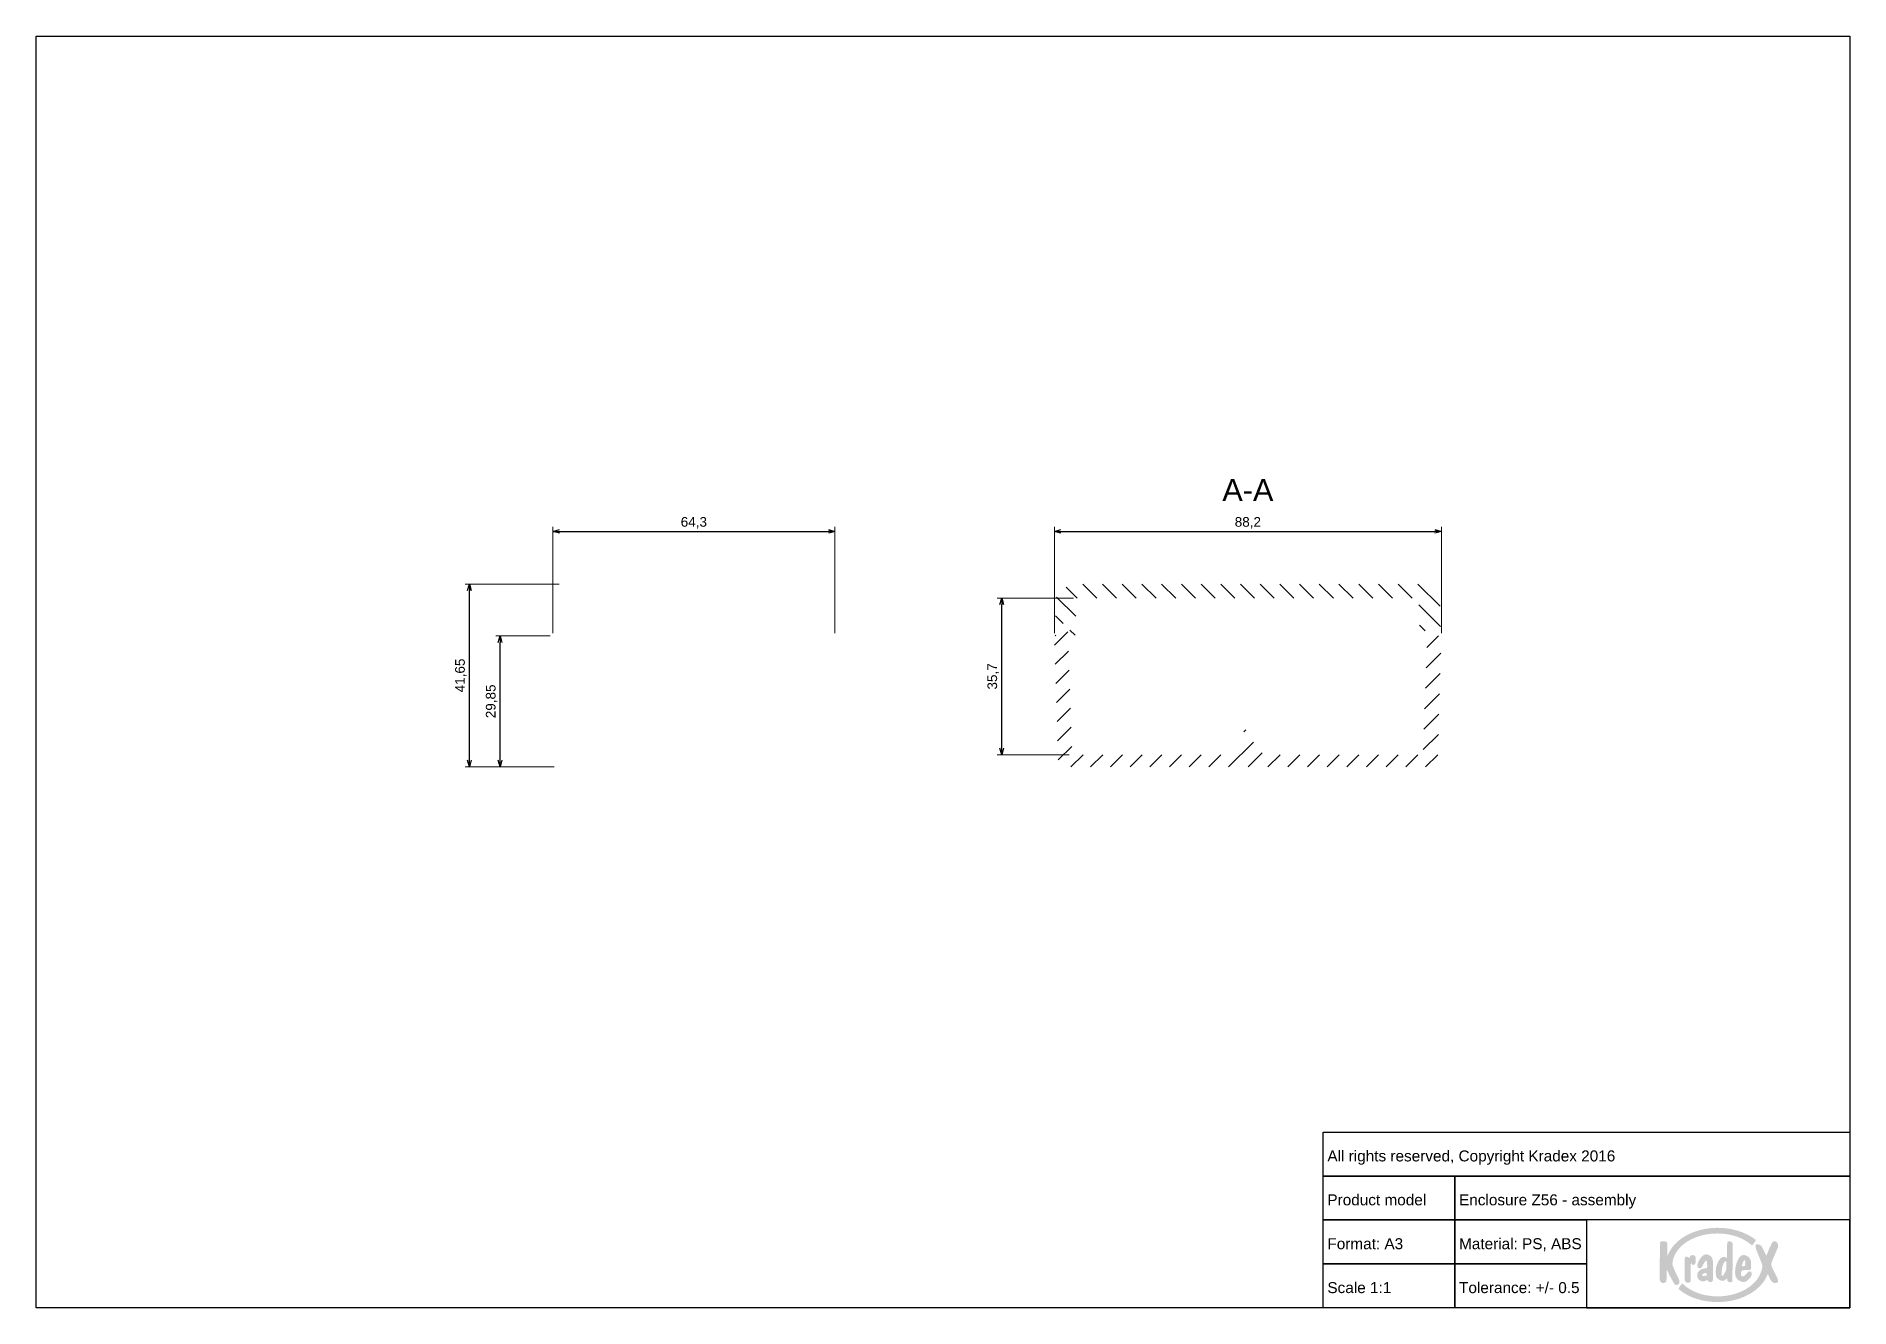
# Paper-space layout 'Assembly' of a CAD drawing. Header units: millimetres. Extents: x 0 to 413, y 1 to 290.
import ezdxf

# ---------------------------------------------------------------- set-up
doc = ezdxf.new("R2010")
doc.units = ezdxf.units.MM
doc.layers.add('MD_Annotation', color=7, linetype='Continuous', lineweight=25)
doc.layers.add('MD_Hatching', color=7, linetype='Continuous', lineweight=25)
doc.layers.add('Tabelka', color=7, linetype='Continuous')
doc.styles.get("Standard").update_dxf_attribs({"font": 'arial.ttf'})
doc.dimstyles.new('ISO-25', dxfattribs={"dimtxt": 2.2, "dimasz": 1.5, "dimexe": 1, "dimexo": 0.625, "dimtad": 1, "dimrnd": 0.05, "dimtxsty": 'Standard', "dimblk": 'OPEN30', "dimcen": 2.5, "dimadec": 0, "dimazin": 0, "dimtfac": 1, "dimtmove": 0, "dimatfit": 3, "dimfxl": 0, "dimlwe": 18, "dimarcsym": 0})

# ---------------------------------------------------------------- blocks, each defined once
blk = doc.blocks.new('_Open30')
at = {"color": 0, "linetype": 'ByBlock', "lineweight": -2}
for p, q in [((-1, 0.27), (0, 0)), ((0, 0), (-1, -0.27)), ((0, 0), (-1, 0))]:
    blk.add_line(p, q, dxfattribs=at)
blk = doc.blocks.new('*D11')
at = {"layer": 'Defpoints', "color": 0}
for p in [(105.92, 153.6), (117.92, 153.6), (118.85, 123.75)]:
    blk.add_point(p, dxfattribs=at)
at = {"layer": 'MD_Annotation', "color": 0, "lineweight": 18}
for p, q in [((117.3, 153.6), (104.92, 153.6)), ((118.22, 123.75), (104.92, 123.75))]:
    blk.add_line(p, q, dxfattribs=at)
at = {"layer": 'MD_Annotation', "color": 0, "lineweight": -2}
blk.add_line((105.92, 125.25), (105.92, 152.1), dxfattribs=at)
at = {"layer": 'MD_Annotation', "color": 0, "lineweight": -2, "xscale": 1.5, "yscale": 1.5, "zscale": 1.5}
for p, rotation in [((105.92, 153.6), 90), ((105.92, 123.75), 270)]:
    blk.add_blockref('_Open30', p, dxfattribs=dict(at, rotation=rotation))
at = {"layer": 'MD_Annotation', "color": 0, "insert": (103.98, 138.67), "char_height": 2.2, "attachment_point": 5, "rotation": 90}
blk.add_mtext('29,85', dxfattribs=at)
blk = doc.blocks.new('*D12')
at = {"layer": 'Defpoints', "color": 0}
for p in [(98.92, 165.4), (120.02, 165.4), (118.85, 123.75)]:
    blk.add_point(p, dxfattribs=at)
at = {"layer": 'MD_Annotation', "color": 0, "lineweight": 18}
for p, q in [((119.4, 165.4), (97.92, 165.4)), ((118.22, 123.75), (97.92, 123.75))]:
    blk.add_line(p, q, dxfattribs=at)
at = {"layer": 'MD_Annotation', "color": 0, "lineweight": -2}
blk.add_line((98.92, 125.25), (98.92, 163.9), dxfattribs=at)
at = {"layer": 'MD_Annotation', "color": 0, "lineweight": -2, "xscale": 1.5, "yscale": 1.5, "zscale": 1.5}
for p, rotation in [((98.92, 165.4), 90), ((98.92, 123.75), 270)]:
    blk.add_blockref('_Open30', p, dxfattribs=dict(at, rotation=rotation))
at = {"layer": 'MD_Annotation', "color": 0, "insert": (96.98, 144.57), "char_height": 2.2, "attachment_point": 5, "rotation": 90}
blk.add_mtext('41,65', dxfattribs=at)
blk = doc.blocks.new('*D13')
at = {"layer": 'Defpoints', "color": 0}
for p in [(182.22, 177.4), (117.92, 153.6), (182.22, 153.6)]:
    blk.add_point(p, dxfattribs=at)
at = {"layer": 'MD_Annotation', "color": 0, "lineweight": 18}
for p, q in [((117.92, 154.22), (117.92, 178.4)), ((182.22, 154.22), (182.22, 178.4))]:
    blk.add_line(p, q, dxfattribs=at)
at = {"layer": 'MD_Annotation', "color": 0, "lineweight": -2}
blk.add_line((119.42, 177.4), (180.72, 177.4), dxfattribs=at)
at = {"layer": 'MD_Annotation', "color": 0, "lineweight": -2, "xscale": 1.5, "yscale": 1.5, "zscale": 1.5, "rotation": 180}
blk.add_blockref('_Open30', (117.92, 177.4), dxfattribs=at)
at = {"layer": 'MD_Annotation', "color": 0, "lineweight": -2, "xscale": 1.5, "yscale": 1.5, "zscale": 1.5}
blk.add_blockref('_Open30', (182.22, 177.4), dxfattribs=at)
at = {"layer": 'MD_Annotation', "color": 0, "insert": (150.07, 179.35), "char_height": 2.2, "attachment_point": 5}
blk.add_mtext('64,3', dxfattribs=at)
blk = doc.blocks.new('*D99')
at = {"layer": 'Defpoints', "color": 0}
for p in [(220.22, 162.2), (237.25, 162.2), (236.25, 126.5)]:
    blk.add_point(p, dxfattribs=at)
at = {"layer": 'MD_Annotation', "color": 0, "lineweight": 18}
for p, q in [((236.62, 162.2), (219.22, 162.2)), ((235.62, 126.5), (219.22, 126.5))]:
    blk.add_line(p, q, dxfattribs=at)
at = {"layer": 'MD_Annotation', "color": 0, "lineweight": -2}
blk.add_line((220.22, 128), (220.22, 160.7), dxfattribs=at)
at = {"layer": 'MD_Annotation', "color": 0, "lineweight": -2, "xscale": 1.5, "yscale": 1.5, "zscale": 1.5}
for p, rotation in [((220.22, 162.2), 90), ((220.22, 126.5), 270)]:
    blk.add_blockref('_Open30', p, dxfattribs=dict(at, rotation=rotation))
at = {"layer": 'MD_Annotation', "color": 0, "insert": (218.28, 144.35), "char_height": 2.2, "attachment_point": 5, "rotation": 90}
blk.add_mtext('35,7', dxfattribs=at)
blk = doc.blocks.new('*D100')
at = {"layer": 'Defpoints', "color": 0}
for p in [(320.42, 177.4), (232.22, 153.6), (320.42, 153.6)]:
    blk.add_point(p, dxfattribs=at)
at = {"layer": 'MD_Annotation', "color": 0, "lineweight": 18}
for p, q in [((232.22, 154.22), (232.22, 178.4)), ((320.42, 154.22), (320.42, 178.4))]:
    blk.add_line(p, q, dxfattribs=at)
at = {"layer": 'MD_Annotation', "color": 0, "lineweight": -2}
blk.add_line((233.72, 177.4), (318.92, 177.4), dxfattribs=at)
at = {"layer": 'MD_Annotation', "color": 0, "lineweight": -2, "xscale": 1.5, "yscale": 1.5, "zscale": 1.5, "rotation": 180}
blk.add_blockref('_Open30', (232.22, 177.4), dxfattribs=at)
at = {"layer": 'MD_Annotation', "color": 0, "lineweight": -2, "xscale": 1.5, "yscale": 1.5, "zscale": 1.5}
blk.add_blockref('_Open30', (320.42, 177.4), dxfattribs=at)
at = {"layer": 'MD_Annotation', "color": 0, "insert": (276.32, 179.35), "char_height": 2.2, "attachment_point": 5}
blk.add_mtext('88,2', dxfattribs=at)

psp = doc.layouts.new('Assembly')

# ---------------------------------------------------------------- hatches: boundary and pattern name
at = {"layer": 'MD_Hatching'}
h = psp.add_hatch(dxfattribs=at)
h.set_pattern_fill('ANSI31', color=256, angle=90, style=0)
h.paths.add_polyline_path([(316.724, 153.599), (316.724, 156.399), (318.974, 156.399), (318.974, 153.599), (320.274, 153.599), (320.071, 162.328), (316.999, 165.399), (235.649, 165.399), (232.578, 162.328), (232.374, 153.599), (233.474, 153.599), (233.474, 156.399), (235.724, 156.399), (235.724, 153.599), (236.924, 153.599), (237.249, 162.199), (315.249, 162.199), (315.524, 153.599)], flags=0)
h = psp.add_hatch(dxfattribs=at)
h.set_pattern_fill('ANSI31', color=256, style=0)
edge = h.paths.add_edge_path(flags=0)
edge.add_ellipse((236.324, 153.616), major_axis=(-0.999, -0.034), ratio=1, start_angle=358.04509, end_angle=360, ccw=False)
edge.add_line((235.324, 153.616), (235.324, 155.099))
edge.add_line((235.324, 155.099), (233.774, 155.099))
edge.add_line((233.774, 155.099), (233.774, 153.599))
edge.add_line((233.774, 153.599), (233.474, 153.599))
edge.add_line((233.474, 153.599), (232.374, 153.599))
edge.add_line((232.374, 153.599), (232.224, 153.599))
edge.add_line((232.224, 153.599), (233.149, 123.749))
edge.add_line((233.149, 123.749), (319.499, 123.749))
edge.add_line((319.499, 123.749), (320.424, 153.599))
edge.add_line((320.424, 153.599), (320.274, 153.599))
edge.add_line((320.274, 153.599), (318.974, 153.599))
edge.add_line((318.974, 153.599), (318.724, 153.599))
edge.add_line((318.724, 153.599), (318.724, 155.099))
edge.add_line((318.724, 155.099), (317.174, 155.099))
edge.add_line((317.174, 155.099), (317.174, 153.616))
edge.add_ellipse((316.174, 153.616), major_axis=(1, 0), ratio=1, start_angle=358.04509, end_angle=360, ccw=False)
edge.add_line((317.174, 153.582), (316.249, 126.499))
edge.add_line((316.249, 126.499), (279.616, 126.499))
edge.add_line((279.616, 126.499), (279.616, 129.399))
edge.add_line((279.616, 129.399), (277.447, 129.399))
edge.add_line((277.447, 129.399), (277.447, 132.199))
edge.add_line((277.447, 132.199), (275.402, 132.199))
edge.add_line((275.402, 132.199), (275.402, 129.399))
edge.add_line((275.402, 129.399), (273.233, 129.399))
edge.add_line((273.233, 129.399), (273.233, 126.499))
edge.add_line((273.233, 126.499), (236.249, 126.499))
edge.add_line((236.249, 126.499), (235.325, 153.582))
at = {"layer": 'Tabelka'}
h = psp.add_hatch(color=154, dxfattribs=at)
h.dxf.hatch_style = 2
edge = h.paths.add_edge_path()
edge.add_spline(control_points=[(374.4, 7.291), (374.4, 7.291), (373.458, 9.308), (373.458, 9.308), (372.975, 10.322), (373.083, 10.415), (373.09, 10.696), (373.101, 10.824), (373.146, 11.07), (373.22, 11.439), (374.094, 14.929), (378.297, 17.44), (383.379, 17.44), (386.487, 17.44), (389.258, 16.41), (391.088, 14.808), (391.159, 14.745), (391.251, 14.719), (391.315, 14.808), (391.355, 14.864), (391.986, 15.697), (392.028, 15.751), (392.094, 15.836), (392.113, 15.932), (391.994, 16.024), (389.85, 17.691), (386.783, 18.731), (383.379, 18.731), (378.309, 18.731), (373.99, 16.42), (372.343, 13.182), (372.297, 13.086), (372.285, 13.059), (372.23, 12.946), (371.94, 12.244), (371.86, 12.131), (371.873, 12.93), (371.873, 12.93), (371.902, 15.067), (371.902, 15.067), (371.91, 15.573), (371.52, 15.702), (370.894, 15.687), (370.421, 15.677), (370.214, 15.474), (370.213, 15.123), (370.213, 15.123), (370.185, 6.943), (370.185, 6.943), (370.184, 6.556), (370.452, 6.172), (370.962, 6.154), (371.498, 6.136), (371.693, 6.457), (371.706, 6.718), (371.757, 7.752), (371.783, 8.272), (371.783, 8.595), (371.769, 9.415), (371.889, 9.015), (372.065, 8.637), (372.439, 7.826), (372.964, 6.854), (373.499, 5.981), (373.68, 5.687), (374.059, 5.607), (374.365, 5.809), (374.947, 6.192), (374.583, 6.886), (374.4, 7.291), (374.4, 7.291), (374.4, 7.291), (374.4, 7.291)], knot_values=[0, 0, 0, 0, 1, 1, 1, 2, 2, 2, 3, 3, 3, 4, 4, 4, 5, 5, 5, 6, 6, 6, 7, 7, 7, 8, 8, 8, 9, 9, 9, 10, 10, 10, 11, 11, 11, 12, 12, 12, 13, 13, 13, 14, 14, 14, 15, 15, 15, 16, 16, 16, 17, 17, 17, 18, 18, 18, 19, 19, 19, 20, 20, 20, 21, 21, 21, 22, 22, 22, 23, 23, 23, 24, 24, 24, 24], degree=3, periodic=0)
edge = h.paths.add_edge_path()
edge.add_spline(control_points=[(377.556, 10.414), (377.786, 9.987), (378.382, 10.376), (378.382, 11.011), (378.382, 11.162), (378.382, 11.806), (378.382, 11.806), (378.382, 12.279), (378.072, 12.506), (377.748, 12.506), (377.398, 12.506), (377.217, 12.412), (377.112, 12.234), (377.071, 12.164), (377.026, 11.847), (376.849, 11.865), (376.673, 11.882), (376.626, 12.163), (376.319, 12.169), (376.067, 12.169), (375.848, 12.04), (375.848, 11.516), (375.848, 11.516), (375.848, 7.127), (375.848, 7.127), (375.848, 6.758), (376.055, 6.191), (376.598, 6.191), (377.099, 6.191), (377.211, 6.475), (377.215, 6.676), (377.215, 6.676), (377.207, 8.874), (377.229, 9.968), (377.242, 10.63), (377.305, 10.878), (377.556, 10.414), (377.556, 10.414), (377.556, 10.414), (377.556, 10.414)], knot_values=[0, 0, 0, 0, 1, 1, 1, 2, 2, 2, 3, 3, 3, 4, 4, 4, 5, 5, 5, 6, 6, 6, 7, 7, 7, 8, 8, 8, 9, 9, 9, 10, 10, 10, 11, 11, 11, 12, 12, 12, 13, 13, 13, 13], degree=3, periodic=0)
edge = h.paths.add_edge_path()
edge.add_spline(control_points=[(380.113, 9.439), (379.525, 9.316), (378.763, 8.808), (378.708, 8.053), (378.635, 7.063), (379.492, 6.305), (380.421, 6.565), (380.886, 6.695), (380.88, 7.04), (381.115, 6.729), (381.236, 6.568), (381.403, 6.369), (381.715, 6.369), (382.059, 6.369), (382.236, 6.493), (382.29, 6.801), (382.362, 7.207), (382.315, 11.04), (382.292, 11.179), (382.22, 11.625), (382.082, 11.983), (381.812, 12.229), (381.539, 12.477), (380.959, 12.729), (380.581, 12.676), (379.876, 12.579), (379.309, 11.602), (379.045, 11.075), (378.949, 10.883), (378.562, 10.051), (378.852, 9.762), (378.852, 9.762), (379.015, 9.598), (379.015, 9.598), (379.257, 9.357), (379.567, 9.472), (379.695, 9.688), (379.695, 9.688), (380.236, 10.591), (380.502, 11.045), (380.601, 11.214), (381.001, 11.728), (381.005, 10.024), (381.007, 9.173), (380.774, 9.576), (380.113, 9.439), (380.113, 9.439), (380.113, 9.439), (380.113, 9.439)], knot_values=[0, 0, 0, 0, 1, 1, 1, 2, 2, 2, 3, 3, 3, 4, 4, 4, 5, 5, 5, 6, 6, 6, 7, 7, 7, 8, 8, 8, 9, 9, 9, 10, 10, 10, 11, 11, 11, 12, 12, 12, 13, 13, 13, 14, 14, 14, 15, 15, 15, 16, 16, 16, 16], degree=3, periodic=0)
edge = h.paths.add_edge_path()
edge.add_spline(control_points=[(380.498, 7.729), (380.118, 7.685), (379.624, 7.769), (379.985, 8.156), (380.212, 8.4), (380.399, 8.419), (380.652, 8.451), (381.082, 8.505), (381.111, 7.801), (380.498, 7.729)], knot_values=[0, 0, 0, 0, 1, 1, 1, 2, 2, 2, 3, 3, 3, 3], degree=3, periodic=0)
edge = h.paths.add_edge_path()
edge.add_spline(control_points=[(386.384, 6.308), (386.674, 6.308), (386.735, 6.382), (386.737, 6.589), (386.737, 6.589), (386.82, 15.036), (386.82, 15.036), (386.824, 15.508), (386.259, 15.655), (385.958, 15.655), (385.713, 15.655), (385.56, 15.554), (385.554, 15.281), (385.554, 15.281), (385.472, 11.866), (385.472, 11.866), (384.065, 13.004), (382.946, 10.293), (382.946, 8.919), (382.946, 7.545), (383.043, 7.442), (383.455, 7.101), (383.78, 6.831), (384.073, 6.645), (384.445, 6.645), (384.721, 6.645), (384.893, 6.692), (385.182, 6.914), (385.471, 7.135), (385.557, 7.15), (385.557, 7.15), (385.557, 7.15), (385.557, 6.859), (385.557, 6.859), (385.557, 6.565), (385.907, 6.308), (386.384, 6.308)], knot_values=[0, 0, 0, 0, 1, 1, 1, 2, 2, 2, 3, 3, 3, 4, 4, 4, 5, 5, 5, 6, 6, 6, 7, 7, 7, 8, 8, 8, 9, 9, 9, 10, 10, 10, 11, 11, 11, 12, 12, 12, 12], degree=3, periodic=0)
edge = h.paths.add_edge_path()
edge.add_spline(control_points=[(385.118, 8.63), (384.366, 7.389), (384.294, 7.54), (384.294, 8.498), (384.294, 10.08), (384.907, 11.124), (385.254, 11.124), (385.336, 11.124), (385.388, 11.04), (385.388, 10.864), (385.388, 10.127), (385.464, 9.201), (385.118, 8.63), (385.118, 8.63), (385.118, 8.63), (385.118, 8.63)], knot_values=[0, 0, 0, 0, 1, 1, 1, 2, 2, 2, 3, 3, 3, 4, 4, 4, 5, 5, 5, 5], degree=3, periodic=0)
edge = h.paths.add_edge_path()
edge.add_spline(control_points=[(389.492, 9.095), (389.492, 9.095), (390.616, 9.136), (390.616, 9.136), (390.9, 9.169), (391, 9.239), (391, 9.569), (391, 9.569), (391, 10.786), (391, 10.786), (391, 11.449), (390.571, 11.953), (390.321, 12.145), (390.076, 12.335), (389.597, 12.551), (389.208, 12.534), (388.481, 12.526), (387.981, 11.545), (387.757, 10.874), (387.502, 10.107), (387.353, 9.558), (387.353, 8.481), (387.353, 7.405), (387.907, 6.919), (388.132, 6.77), (388.92, 6.249), (389.724, 6.275), (390.195, 6.747), (390.499, 7.049), (390.93, 7.43), (391.129, 8.003), (391.191, 8.158), (391.194, 8.457), (391.022, 8.63), (390.832, 8.825), (390.588, 8.908), (390.33, 8.65), (390.33, 8.65), (389.54, 7.837), (389.54, 7.837), (389.076, 7.36), (388.517, 7.777), (388.672, 8.45), (388.8, 9.015), (389.065, 9.079), (389.492, 9.095)], knot_values=[0, 0, 0, 0, 1, 1, 1, 2, 2, 2, 3, 3, 3, 4, 4, 4, 5, 5, 5, 6, 6, 6, 7, 7, 7, 8, 8, 8, 9, 9, 9, 10, 10, 10, 11, 11, 11, 12, 12, 12, 13, 13, 13, 14, 14, 14, 15, 15, 15, 15], degree=3, periodic=0)
edge = h.paths.add_edge_path()
edge.add_spline(control_points=[(388.924, 10.239), (389.036, 10.542), (389.263, 11.388), (389.53, 11.378), (389.621, 11.375), (389.683, 11.262), (389.69, 11.092), (389.704, 10.755), (389.684, 10.662), (389.684, 10.397), (389.684, 10.194), (389.665, 10.099), (389.493, 10.041), (389.052, 9.892), (388.814, 9.944), (388.924, 10.239), (388.924, 10.239), (388.924, 10.239), (388.924, 10.239)], knot_values=[0, 0, 0, 0, 1, 1, 1, 2, 2, 2, 3, 3, 3, 4, 4, 4, 5, 5, 5, 6, 6, 6, 6], degree=3, periodic=0)
edge = h.paths.add_edge_path()
edge.add_spline(control_points=[(395.857, 9.549), (395.528, 10.214), (395.469, 10.444), (395.964, 11.589), (395.964, 11.589), (397.023, 14.032), (397.023, 14.032), (397.224, 14.496), (397.262, 15.1), (396.858, 15.427), (396.119, 16.025), (395.832, 15.605), (395.13, 13.964), (394.389, 12.234), (394.639, 12.082), (394.138, 13.014), (394.138, 13.014), (393.509, 14.329), (393.509, 14.329), (393.296, 14.775), (392.902, 14.907), (392.583, 14.969), (391.831, 15.116), (391.874, 14.475), (392.282, 13.463), (392.282, 13.463), (393.098, 11.441), (393.098, 11.441), (393.452, 10.563), (393.697, 10.181), (393.476, 9.344), (393.398, 9.049), (393.304, 8.769), (393.199, 8.498), (393.177, 8.439), (393.17, 8.424), (393.128, 8.321), (391.925, 5.32), (387.94, 3.108), (383.379, 3.108), (380.107, 3.108), (377.219, 4.191), (375.426, 5.967), (375.353, 6.037), (375.263, 6.041), (375.189, 5.963), (375.125, 5.871), (374.537, 4.99), (374.495, 4.92), (374.453, 4.851), (374.481, 4.755), (374.531, 4.714), (376.807, 2.825), (379.854, 1.817), (383.379, 1.817), (388.572, 1.817), (392.965, 4.248), (394.53, 7.605), (394.549, 7.645), (394.573, 7.698), (394.595, 7.754), (394.929, 8.701), (394.882, 7.745), (395.455, 6.822), (395.947, 6.029), (396.493, 6.127), (396.825, 6.201), (397.27, 6.3), (397.247, 6.739), (396.893, 7.453), (396.893, 7.453), (395.857, 9.549), (395.857, 9.549), (395.857, 9.549), (395.857, 9.549), (395.857, 9.549)], knot_values=[0, 0, 0, 0, 1, 1, 1, 2, 2, 2, 3, 3, 3, 4, 4, 4, 5, 5, 5, 6, 6, 6, 7, 7, 7, 8, 8, 8, 9, 9, 9, 10, 10, 10, 11, 11, 11, 12, 12, 12, 13, 13, 13, 14, 14, 14, 15, 15, 15, 16, 16, 16, 17, 17, 17, 18, 18, 18, 19, 19, 19, 20, 20, 20, 21, 21, 21, 22, 22, 22, 23, 23, 23, 24, 24, 24, 25, 25, 25, 25], degree=3, periodic=0)

# ---------------------------------------------------------------- linework, layer by layer
for points in [[(0.22, 290.193), (413.476, 290.193), (413.476, 0.521), (0.22, 0.521)], [(413.476, 30.521), (293.476, 30.521), (293.476, 40.521), (413.476, 40.521)], [(323.476, 20.521), (293.476, 20.521), (293.476, 30.521), (323.476, 30.521)], [(413.476, 20.521), (323.476, 20.521), (323.476, 30.521), (413.476, 30.521)], [(323.476, 10.521), (293.476, 10.521), (293.476, 20.521), (323.476, 20.521)], [(353.476, 10.521), (323.476, 10.521), (323.476, 20.521), (353.476, 20.521)], [(413.476, 20.521), (353.476, 20.521), (353.476, 0.521), (413.476, 0.521)], [(323.476, 0.521), (293.476, 0.521), (293.476, 10.521), (323.476, 10.521)], [(353.476, 0.521), (323.476, 0.521), (323.476, 10.521), (353.476, 10.521)]]:
    psp.add_lwpolyline(points, close=True, dxfattribs=at)

# ---------------------------------------------------------------- texts
at = {"insert": (293.476, 40.521), "char_height": 2.5, "attachment_point": 1}
psp.add_mtext_dynamic_manual_height_columns('\\P All rights reserved, Copyright Kradex 2016', width=120, gutter_width=12.5, heights=[0], dxfattribs=at)
at = {"layer": 'MD_Annotation', "color": 7, "insert": (276.324, 184.31), "char_height": 5, "width": 14.16439, "attachment_point": 8}
psp.add_mtext('A-A', dxfattribs=at)
at = {"layer": 'Tabelka', "char_height": 2.5, "attachment_point": 1}
for s, width, heights, insert in [('{\\W7.7293;  }\\P Product model', 30, [9.962], (293.476, 30.521)), ('\\P Enclosure Z56 - assembly ', 90, [0], (323.476, 30.521)), ('\\P Format: A3', 30, [0], (293.476, 20.521)), ('\\P Material: PS, ABS', 30, [0], (323.476, 20.521)), ('\\P Scale 1:1', 30, [0], (293.476, 10.521)), ('\\P Tolerance: +/- 0.5', 30, [0], (323.476, 10.521))]:
    psp.add_mtext_dynamic_manual_height_columns(s, width=width, gutter_width=12.5, heights=heights, dxfattribs=dict(at, insert=insert))

# ---------------------------------------------------------------- dimensions: what is measured, and where the dimension line sits
at = {"layer": 'MD_Annotation'}
for base, p1, p2, angle, picture, middle in [((182.224, 177.399), (117.924, 153.599), (182.224, 153.599), 180, '*D13', (150.074, 179.346)), ((320.424, 177.399), (232.224, 153.599), (320.424, 153.599), 180, '*D100', (276.324, 179.346)), ((98.924, 165.399), (118.849, 123.749), (120.024, 165.399), 270, '*D12', (96.977, 144.574)), ((220.224, 162.199), (236.249, 126.499), (237.249, 162.199), 270, '*D99', (218.277, 144.349)), ((105.924, 153.599), (118.849, 123.749), (117.924, 153.599), 270, '*D11', (103.977, 138.674))]:
    dim = psp.add_linear_dim(base=base, p1=p1, p2=p2, angle=angle, dimstyle='ISO-25', override={"dimlfac": -1}, dxfattribs=at)
    dim.commit()
    dim.dimension.update_dxf_attribs({"geometry": picture, "text_midpoint": middle})

doc.saveas('drawing.dxf')
